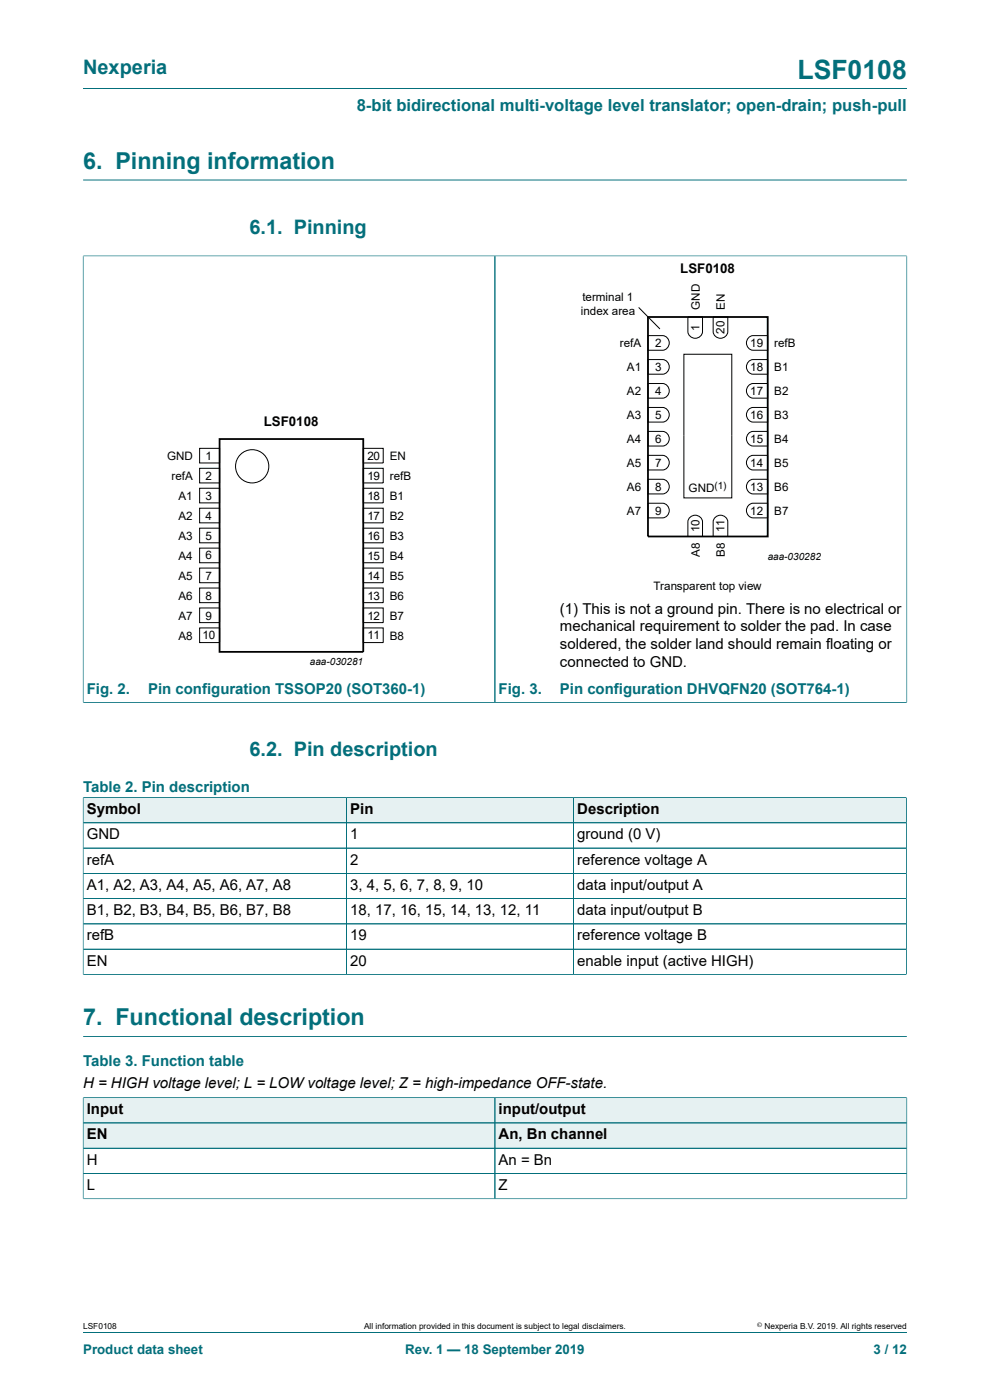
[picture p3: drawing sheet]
<svg xmlns="http://www.w3.org/2000/svg" width="210mm" height="297mm" viewBox="0 0 210 297" stroke-linecap="round" stroke-linejoin="round" font-family="sans-serif">
<defs><g id="words">
<text font-size="5.6" fill="#036f7b" x="169.2" y="16.8">LSF0108</text>
<g font-size="4.9" fill="#036f7b">
<text x="17.6" y="35.9">6. Pinning information</text>
<text x="17.6" y="217.5">7. Functional description</text>
</g>
<g font-size="4.2" fill="#036f7b">
<text x="17.6" y="15.6">Nexperia</text>
<text x="52.9" y="49.7">6.1. Pinning</text>
<text x="52.9" y="160.4">6.2. Pin description</text>
</g>
<text font-size="3.5" fill="#036f7b" x="75.7" y="23.7">8-bit bidirectional multi-voltage level translator; open-drain; push-pull</text>
<g font-size="3.2">
<text x="118.8" y="130.1">(1) This is not a ground pin. There is no electrical or</text>
<text x="118.8" y="134">mechanical requirement to solder the pad. In case</text>
<text x="118.8" y="137.8">soldered, the solder land should remain floating or</text>
<text x="118.8" y="141.6">connected to GND.</text>
<text x="18.4" y="172.7">Symbol</text>
<text x="74.3" y="172.7">Pin</text>
<text x="122.5" y="172.7">Description</text>
<text x="18.4" y="178.1">GND</text>
<text x="74.3" y="178.1">1</text>
<text x="122.5" y="178.1">ground (0 V)</text>
<text x="18.4" y="183.4">refA</text>
<text x="74.3" y="183.4">2</text>
<text x="122.5" y="183.4">reference voltage A</text>
<text x="18.4" y="188.8">A1, A2, A3, A4, A5, A6, A7, A8</text>
<text x="74.3" y="188.8">3, 4, 5, 6, 7, 8, 9, 10</text>
<text x="122.5" y="188.8">data input/output A</text>
<text x="18.4" y="194.1">B1, B2, B3, B4, B5, B6, B7, B8</text>
<text x="74.3" y="194.1">18, 17, 16, 15, 14, 13, 12, 11</text>
<text x="122.5" y="194.1">data input/output B</text>
<text x="18.4" y="199.5">refB</text>
<text x="74.3" y="199.5">19</text>
<text x="122.5" y="199.5">reference voltage B</text>
<text x="18.4" y="204.9">EN</text>
<text x="74.3" y="204.9">20</text>
<text x="122.5" y="204.9">enable input (active HIGH)</text>
<text x="17.6" y="230.7">H = HIGH voltage level; L = LOW voltage level; Z = high-impedance OFF-state.</text>
<text x="18.4" y="236.4">Input</text>
<text x="105.8" y="236.4">input/output</text>
<text x="18.4" y="241.7">EN</text>
<text x="105.8" y="241.7">An, Bn channel</text>
<text x="18.4" y="247.1">H</text>
<text x="105.8" y="247.1">An = Bn</text>
<text x="18.4" y="252.5">L</text>
<text x="105.8" y="252.5">Z</text>
</g>
<g font-size="3.2" fill="#036f7b">
<text x="18.4" y="147.2">Fig. 2.</text>
<text x="31.4" y="147.2">Pin configuration TSSOP20 (SOT360-1)</text>
<text x="105.8" y="147.2">Fig. 3.</text>
<text x="118.8" y="147.2">Pin configuration DHVQFN20 (SOT764-1)</text>
<text x="17.6" y="168.1">Table 2. Pin description</text>
<text x="17.6" y="226.2">Table 3. Function table</text>
</g>
<g font-size="2.8">
<text x="144.3" y="57.9">LSF0108</text>
<text x="56" y="90.3">LSF0108</text>
</g>
<g font-size="2.8" fill="#036f7b">
<text x="17.6" y="287.2">Product data sheet</text>
<text x="86" y="287.2">Rev. 1 — 18 September 2019</text>
<text x="185.3" y="287.2">3 / 12</text>
</g>
<g font-size="2.5">
<text x="123.5" y="63.8">terminal 1</text>
<text x="148.4" y="65.8" transform="rotate(-90 148.4 65.8)">GND</text>
<text x="153.8" y="65.8" transform="rotate(-90 153.8 65.8)">EN</text>
<text x="123.2" y="66.7">index area</text>
<text x="148.4" y="70.2" transform="rotate(-90 148.4 70.2)">1</text>
<text x="153.7" y="70.9" transform="rotate(-90 153.7 70.9)">20</text>
<text x="131.5" y="73.7">refA</text>
<text x="139" y="73.6">2</text>
<text x="159.2" y="73.6">19</text>
<text x="164.2" y="73.7">refB</text>
<text x="133" y="83.9">A2</text>
<text x="133" y="78.8">A1</text>
<text x="139" y="83.8">4</text>
<text x="139" y="78.7">3</text>
<text x="159.2" y="83.8">17</text>
<text x="159.2" y="78.7">18</text>
<text x="164.2" y="83.9">B2</text>
<text x="164.2" y="78.8">B1</text>
<text x="133" y="88.9">A3</text>
<text x="139" y="88.9">5</text>
<text x="159.2" y="88.9">16</text>
<text x="164.2" y="88.9">B3</text>
<text x="133" y="94">A4</text>
<text x="139" y="94">6</text>
<text x="159.2" y="94">15</text>
<text x="164.2" y="94">B4</text>
<text x="35.4" y="97.6">GND</text>
<text x="36.4" y="101.9">refA</text>
<text x="43.6" y="97.5">1</text>
<text x="43.6" y="101.8">2</text>
<text x="77.9" y="97.5">20</text>
<text x="77.9" y="101.8">19</text>
<text x="82.7" y="97.6">EN</text>
<text x="82.7" y="101.9">refB</text>
<text x="133" y="99.1">A5</text>
<text x="139" y="99">7</text>
<text x="159.2" y="99">14</text>
<text x="164.2" y="99.1">B5</text>
<text x="37.9" y="106.1">A1</text>
<text x="43.6" y="106">3</text>
<text x="77.9" y="106">18</text>
<text x="82.7" y="106.1">B1</text>
<text x="133" y="104.2">A6</text>
<text x="139" y="104.1">8</text>
<text x="146.1" y="104.4">GND</text>
<text x="159.2" y="104.1">13</text>
<text x="164.2" y="104.2">B6</text>
<text x="37.9" y="110.3">A2</text>
<text x="43.6" y="110.2">4</text>
<text x="77.9" y="110.2">17</text>
<text x="82.7" y="110.3">B2</text>
<text x="133" y="109.3">A7</text>
<text x="139" y="109.2">9</text>
<text x="148.4" y="112.9" transform="rotate(-90 148.4 112.9)">10</text>
<text x="153.7" y="112.9" transform="rotate(-90 153.7 112.9)">11</text>
<text x="159.2" y="109.2">12</text>
<text x="164.2" y="109.3">B7</text>
<text x="37.9" y="114.6">A3</text>
<text x="37.9" y="118.8">A4</text>
<text x="43.6" y="114.5">5</text>
<text x="43.6" y="118.7">6</text>
<text x="77.9" y="114.5">16</text>
<text x="77.9" y="118.7">15</text>
<text x="82.7" y="114.6">B3</text>
<text x="82.7" y="118.8">B4</text>
<text x="148.4" y="118.2" transform="rotate(-90 148.4 118.2)">A8</text>
<text x="153.8" y="118.2" transform="rotate(-90 153.8 118.2)">B8</text>
<text x="37.9" y="123">A5</text>
<text x="43.6" y="122.9">7</text>
<text x="77.9" y="122.9">14</text>
<text x="82.7" y="123">B5</text>
<text x="138.6" y="125.1">Transparent top view</text>
<text x="37.9" y="127.3">A6</text>
<text x="37.9" y="131.5">A7</text>
<text x="43.6" y="127.2">8</text>
<text x="43.6" y="131.4">9</text>
<text x="77.9" y="131.4">12</text>
<text x="77.9" y="127.2">13</text>
<text x="82.7" y="127.3">B6</text>
<text x="82.7" y="131.5">B7</text>
<text x="37.9" y="135.7">A8</text>
<text x="42.9" y="135.6">10</text>
<text x="77.9" y="135.6">11</text>
<text x="82.7" y="135.7">B8</text>
</g>
<g font-size="2.1">
<text x="151.5" y="103.7">(1)</text>
<text x="162.8" y="118.9">aaa-030282</text>
<text x="65.7" y="141.1">aaa-030281</text>
</g>
<g font-size="1.8">
<text x="17.6" y="282">LSF0108</text>
<text x="77.2" y="282">All information provided in this document is subject to legal disclaimers.</text>
<text x="162.2" y="282">Nexperia B.V. 2019. All rights reserved</text>
</g>
<text font-size="1.4" x="160.6" y="281.6">©</text>
</g></defs>
<path d="M17.6 18.8h174.8M17.6 38.2h174.8M17.6 54.3h174.8M17.6 54.2v94.9M105 54.3v94.7M192.4 54.2v94.9M17.6 149h174.8" fill="none" stroke="#036f7b" stroke-width=".21"/>
<g fill="none" stroke="#000" stroke-width=".21">
<path d="M135.5 65.2l4.5 4.6M137.4 76.3h3.2a1.56 1.56 0 0 1 1.4 1.5 1.56 1.56 0 0 1-1.4 1.6h-3.2zM137.4 71.2h3.2a1.56 1.56 0 0 1 1.4 1.6 1.56 1.56 0 0 1-1.4 1.5h-3.2zM145.1 75.2h10.1v30.4h-10.1zM145.9 67.2h3.1v3.2a1.56 1.56 0 0 1-1.5 1.4 1.56 1.56 0 0 1-1.6-1.4zM151.3 67.2h3.1v3.2a1.56 1.56 0 0 1-1.6 1.4 1.56 1.56 0 0 1-1.5-1.4zM158.9 76.6l.8-.3h3.1v3.1h-3.1a1.57 1.57 0 0 1-1.3-1.1 1.57 1.57 0 0 1 .5-1.7zM158.9 71.5l.8-.3h3.1v3.1h-3.1a1.57 1.57 0 0 1-1.3-1.1 1.57 1.57 0 0 1 .5-1.7zM42.3 95.1h4.3v3.1h-4.3zM42.3 99.3h4.3v3.2h-4.3zM77.1 95.1h4.2v3.1h-4.2zM77.1 99.3h4.2v3.2h-4.2z"/>
<path d="M137.4 96.6h3.2a1.56 1.56 0 0 1 1.4 1.6 1.56 1.56 0 0 1-1.4 1.5h-3.2zM137.4 91.5h3.2a1.56 1.56 0 0 1 1.4 1.6 1.56 1.56 0 0 1-1.4 1.5h-3.2zM137.4 86.4h3.2a1.56 1.56 0 0 1 1.4 1.6 1.56 1.56 0 0 1-1.4 1.5h-3.2zM137.4 81.4h3.2a1.56 1.56 0 0 1 1.4 1.5 1.56 1.56 0 0 1-1.4 1.6h-3.2zM158.9 96.9l.8-.3h3.1v3.1h-3.1a1.57 1.57 0 0 1-1.3-1.1 1.57 1.57 0 0 1 .5-1.7zM158.9 91.8l.8-.3h3.1v3.1h-3.1a1.57 1.57 0 0 1-1.3-1.1 1.57 1.57 0 0 1 .5-1.7zM158.9 86.8l.8-.4h3.1v3.1h-3.1a1.57 1.57 0 0 1-1.3-1.1 1.57 1.57 0 0 1 .5-1.6zM158.9 81.7l.8-.3h3.1v3.1h-3.1a1.57 1.57 0 0 1-1.3-1.2 1.57 1.57 0 0 1 .5-1.6zM42.3 103.6h4.3v3.1h-4.3zM42.3 107.8h4.3v3.1h-4.3zM42.3 112h4.3v3.2h-4.3zM42.3 116.3h4.3v3.1h-4.3z"/>
<path d="M77.1 112h4.2v3.2h-4.2zM77.1 116.3h4.2v3.1h-4.2zM77.1 103.6h4.2v3.1h-4.2zM77.1 107.8h4.2v3.1h-4.2zM137.4 106.8h3.2a1.56 1.56 0 0 1 1.4 1.5 1.56 1.56 0 0 1-1.4 1.6h-3.2zM137.4 101.7h3.2a1.56 1.56 0 0 1 1.4 1.5 1.56 1.56 0 0 1-1.4 1.6h-3.2zM146.2 109.9a1.57 1.57 0 0 1 1.7-.5 1.57 1.57 0 0 1 1.1 1.3v3.1h-3.1v-3.1zM151.6 109.9a1.57 1.57 0 0 1 1.7-.5 1.57 1.57 0 0 1 1.1 1.3v3.1h-3.1v-3.1zM158.9 107.1l.8-.3h3.1v3.1h-3.1a1.57 1.57 0 0 1-1.3-1.2 1.57 1.57 0 0 1 .5-1.6zM158.9 102l.8-.3h3.1v3.1h-3.1a1.57 1.57 0 0 1-1.3-1.1 1.57 1.57 0 0 1 .5-1.7zM42.3 120.5h4.3v3.1h-4.3zM42.3 124.7h4.3v3.2h-4.3z"/>
<path d="M42.3 129h4.3v3.1h-4.3zM42.3 133.2h4.3v3.1h-4.3zM77.1 129h4.2v3.1h-4.2zM77.1 133.2h4.2v3.1h-4.2zM77.1 120.5h4.2v3.1h-4.2zM77.1 124.7h4.2v3.2h-4.2z"/>
<circle cx="53.5" cy="98.9" r="3.5"/>
</g>
<path d="M137.4 67.2h25.4v46.6h-25.4zM46.6 93.1h30.5v45.2h-30.5z" fill="none" stroke="#000" stroke-width=".38"/>
<path d="M17.7 169.3h55.8v5.2h-55.8z" fill="#e6f1f2"/>
<path d="M17.6 169.1v5.5h55.9v-5.4h-55.9" fill="none" stroke="#036f7b" stroke-width=".21"/>
<path d="M73.6 169.3h48v5.2h-48z" fill="#e6f1f2"/>
<path d="M73.5 169.2h48.2v5.4h-48.2z" fill="none" stroke="#036f7b" stroke-width=".21"/>
<path d="M121.8 169.3h70.4v5.2h-70.4z" fill="#e6f1f2"/>
<g fill="none" stroke="#036f7b" stroke-width=".21">
<path d="M17.6 174.6h174.7M17.6 169.3v37.5M17.7 169.2h174.6M73.5 169.3v37.4M121.7 169.2v37.5M192.3 169.1v37.7M192.3 179.9h-174.7M17.6 185.3h174.7M192.3 190.6h-174.7M192.3 196h-174.7M17.6 206.7h174.7M17.6 201.4h174.7"/>
<path d="M17.6 219.9h174.8"/>
</g>
<path d="M17.7 232.9h87.2v5.3h-87.2z" fill="#e6f1f2"/>
<path d="M17.6 232.8v5.4h87.4v-5.3h-87.4" fill="none" stroke="#036f7b" stroke-width=".21"/>
<path d="M105.1 232.9h87.2v5.3h-87.2z" fill="#e6f1f2"/>
<path d="M192.4 232.8v5.4h-87.4v-5.3h87.4" fill="none" stroke="#036f7b" stroke-width=".21"/>
<path d="M17.7 238.3h87.2v5.2h-87.2z" fill="#e6f1f2"/>
<path d="M17.6 238.2h87.4v5.4h-87.4z" fill="none" stroke="#036f7b" stroke-width=".21"/>
<path d="M105.1 238.3h87.2v5.2h-87.2z" fill="#e6f1f2"/>
<path d="M17.6 232.9v21.5M17.7 238.2h174.7M17.7 232.9h174.6M105 232.9v21.4M192.4 232.9v21.5M17.6 254.3h174.8M17.6 243.6h174.8M192.4 249h-174.8M17.6 282.6h174.8" fill="none" stroke="#036f7b" stroke-width=".21"/>
<use href="#words"/>
</svg>
